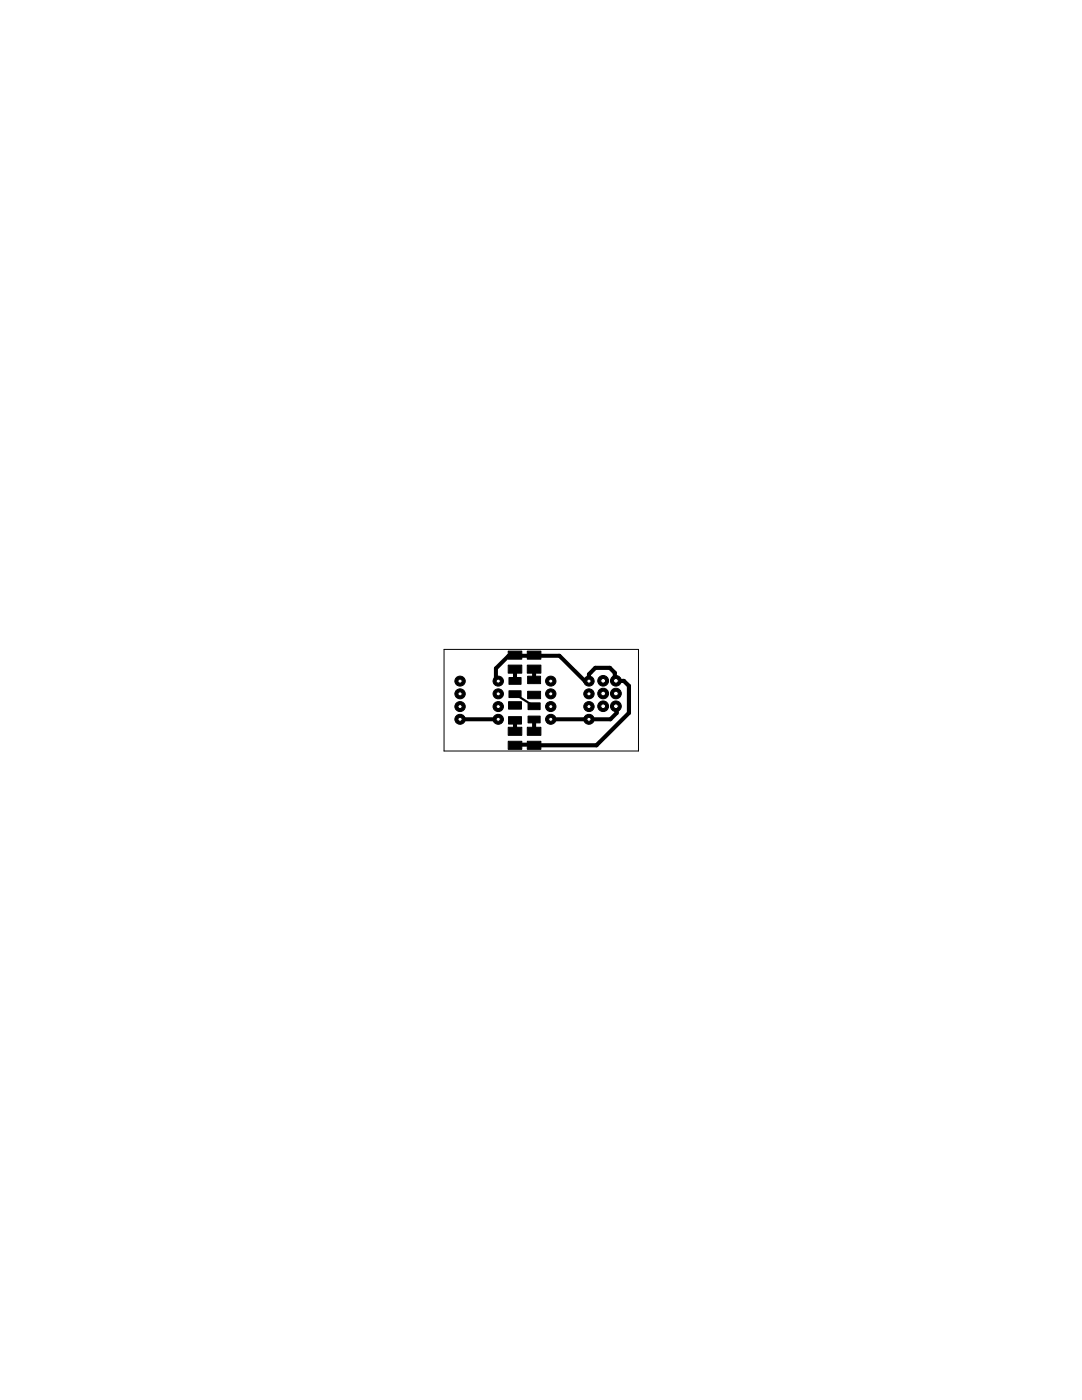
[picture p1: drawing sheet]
<svg xmlns="http://www.w3.org/2000/svg" width="216mm" height="279mm" viewBox="0 0 216 279" stroke-linecap="round" stroke-linejoin="round" font-family="sans-serif">
<g fill="#000" stroke="#000" stroke-width=".2">
<path d="M101.6 135.2h2.4v1.4h-2.4zM101.6 137.9h2.4v1.3h-2.4zM101.4 132.7h2.7v1.6h-2.7zM101.4 129.9h2.7v1.7h-2.7zM105.3 135h2.6v1.4h-2.6zM105.3 138h2.6v1.4h-2.6zM105.2 132.7h2.7v1.6h-2.7zM105.2 129.9h2.7v1.7h-2.7zM101.5 143h2.6v1.5h-2.6zM101.5 140h2.6v1.5h-2.6zM101.4 145.1h2.7v1.6h-2.7zM101.4 147.9h2.7v1.6h-2.7z"/>
<path d="M105.4 142.9h2.4v1.4h-2.4zM105.4 140.3h2.4v1.3h-2.4zM105.2 145.1h2.7v1.6h-2.7zM105.2 147.9h2.7v1.6h-2.7z"/>
</g>
<g fill="#000" stroke="#000" stroke-width=".8">
<path d="M99 133.4v2.5zM99 135.9h.4zM99 133.4l2.5-2.5zM102.8 130.7v.2zM101.5 130.9h1.3zM102.8 133.4v.1zM102.8 133.5v2.4zM102.8 130.9h3.8zM106.6 130.7v.2zM106.6 133.4v.1zM106.6 133.5v2.2zM106.6 135.7v.2z"/>
<path d="M106.6 130.9h5zM111.6 130.9l5.1 5zM116.7 135.9h.8zM91.8 143.6h.8zM92.6 143.6h6.4zM99 143.6h.4zM102.8 148.6v.1zM102.8 145.9v.2zM102.8 143.8v2.1zM102.8 143.6v.2zM102.8 148.6h3.8zM106.6 148.6v.1z"/>
<path d="M106.6 145.9v.2zM106.6 143.6v2.3zM109.9 143.6h.5zM110.4 143.6h6.3zM116.7 143.6h.8zM117.5 143.6h.5zM118 143.6h3.8zM122.9 140.9l.2 .1zM123.1 141v1.3zM123.1 142.3l-1.3 1.3z"/>
</g>
<path d="M117.5 134.6v1.3zM118.8 133.3l-1.3 1.3zM118.8 133.3h2.9zM121.7 133.3l1 1zM122.7 134.3v1.4zM122.7 135.7l.2 .2zM122.9 135.9h1.6zM124.5 135.9l1 1zM106.6 148.7h12.4zM119 148.7l6.5-6.4zM125.5 136.9v5.4z" fill="#000" stroke="#000" stroke-width=".83"/>
<path d="M102.8 138.5l3.8 2.4z" fill="#000" stroke="#000" stroke-width=".42"/>
<circle cx="117.5" cy="135.9" r="1.02" fill="#000" stroke="#000" stroke-width=".2"/>
<circle cx="117.5" cy="135.9" r=".41" fill="#fff" stroke="#000" stroke-width=".2"/>
<circle cx="117.5" cy="138.5" r="1.02" fill="#000" stroke="#000" stroke-width=".2"/>
<circle cx="117.5" cy="138.5" r=".41" fill="#fff" stroke="#000" stroke-width=".2"/>
<circle cx="109.9" cy="138.5" r="1.02" fill="#000" stroke="#000" stroke-width=".2"/>
<circle cx="109.9" cy="138.5" r=".41" fill="#fff" stroke="#000" stroke-width=".2"/>
<circle cx="109.9" cy="135.9" r="1.02" fill="#000" stroke="#000" stroke-width=".2"/>
<circle cx="109.9" cy="135.9" r=".41" fill="#fff" stroke="#000" stroke-width=".2"/>
<circle cx="117.5" cy="141" r="1.02" fill="#000" stroke="#000" stroke-width=".2"/>
<circle cx="117.5" cy="141" r=".41" fill="#fff" stroke="#000" stroke-width=".2"/>
<circle cx="117.5" cy="143.5" r="1.02" fill="#000" stroke="#000" stroke-width=".2"/>
<circle cx="117.5" cy="143.6" r=".41" fill="#fff" stroke="#000" stroke-width=".2"/>
<circle cx="109.9" cy="141" r="1.02" fill="#000" stroke="#000" stroke-width=".2"/>
<circle cx="109.9" cy="141" r=".41" fill="#fff" stroke="#000" stroke-width=".2"/>
<circle cx="109.9" cy="143.5" r="1.02" fill="#000" stroke="#000" stroke-width=".2"/>
<circle cx="109.9" cy="143.6" r=".41" fill="#fff" stroke="#000" stroke-width=".2"/>
<circle cx="99.4" cy="135.9" r="1.02" fill="#000" stroke="#000" stroke-width=".2"/>
<circle cx="99.4" cy="135.9" r=".41" fill="#fff" stroke="#000" stroke-width=".2"/>
<circle cx="99.4" cy="138.5" r="1.02" fill="#000" stroke="#000" stroke-width=".2"/>
<circle cx="99.4" cy="138.5" r=".41" fill="#fff" stroke="#000" stroke-width=".2"/>
<circle cx="91.8" cy="138.5" r="1.02" fill="#000" stroke="#000" stroke-width=".2"/>
<circle cx="91.8" cy="138.5" r=".41" fill="#fff" stroke="#000" stroke-width=".2"/>
<circle cx="91.8" cy="135.9" r="1.02" fill="#000" stroke="#000" stroke-width=".2"/>
<circle cx="91.8" cy="135.9" r=".41" fill="#fff" stroke="#000" stroke-width=".2"/>
<circle cx="99.4" cy="141" r="1.02" fill="#000" stroke="#000" stroke-width=".2"/>
<circle cx="99.4" cy="141" r=".41" fill="#fff" stroke="#000" stroke-width=".2"/>
<circle cx="99.4" cy="143.5" r="1.02" fill="#000" stroke="#000" stroke-width=".2"/>
<circle cx="99.4" cy="143.6" r=".41" fill="#fff" stroke="#000" stroke-width=".2"/>
<circle cx="91.8" cy="141" r="1.02" fill="#000" stroke="#000" stroke-width=".2"/>
<circle cx="91.8" cy="141" r=".41" fill="#fff" stroke="#000" stroke-width=".2"/>
<circle cx="91.8" cy="143.5" r="1.02" fill="#000" stroke="#000" stroke-width=".2"/>
<circle cx="91.8" cy="143.6" r=".41" fill="#fff" stroke="#000" stroke-width=".2"/>
<circle cx="122.9" cy="135.9" r="1.07" fill="#000" stroke="#000" stroke-width=".2"/>
<circle cx="122.9" cy="135.9" r=".48" fill="#fff" stroke="#000" stroke-width=".2"/>
<circle cx="120.4" cy="135.9" r="1.07" fill="#000" stroke="#000" stroke-width=".2"/>
<circle cx="120.4" cy="135.9" r=".48" fill="#fff" stroke="#000" stroke-width=".2"/>
<circle cx="122.9" cy="138.4" r="1.07" fill="#000" stroke="#000" stroke-width=".2"/>
<circle cx="122.9" cy="138.4" r=".48" fill="#fff" stroke="#000" stroke-width=".2"/>
<circle cx="120.4" cy="138.4" r="1.07" fill="#000" stroke="#000" stroke-width=".2"/>
<circle cx="120.4" cy="138.4" r=".48" fill="#fff" stroke="#000" stroke-width=".2"/>
<circle cx="122.9" cy="140.9" r="1.07" fill="#000" stroke="#000" stroke-width=".2"/>
<circle cx="122.9" cy="140.9" r=".48" fill="#fff" stroke="#000" stroke-width=".2"/>
<circle cx="120.4" cy="140.9" r="1.07" fill="#000" stroke="#000" stroke-width=".2"/>
<circle cx="120.4" cy="140.9" r=".48" fill="#fff" stroke="#000" stroke-width=".2"/>
<path d="M88.6 129.6h38.8zM127.4 129.6v20.3zM88.6 129.6v20.3zM88.6 149.9h38.8z" fill="#000" stroke="#000" stroke-width=".2"/>
</svg>
